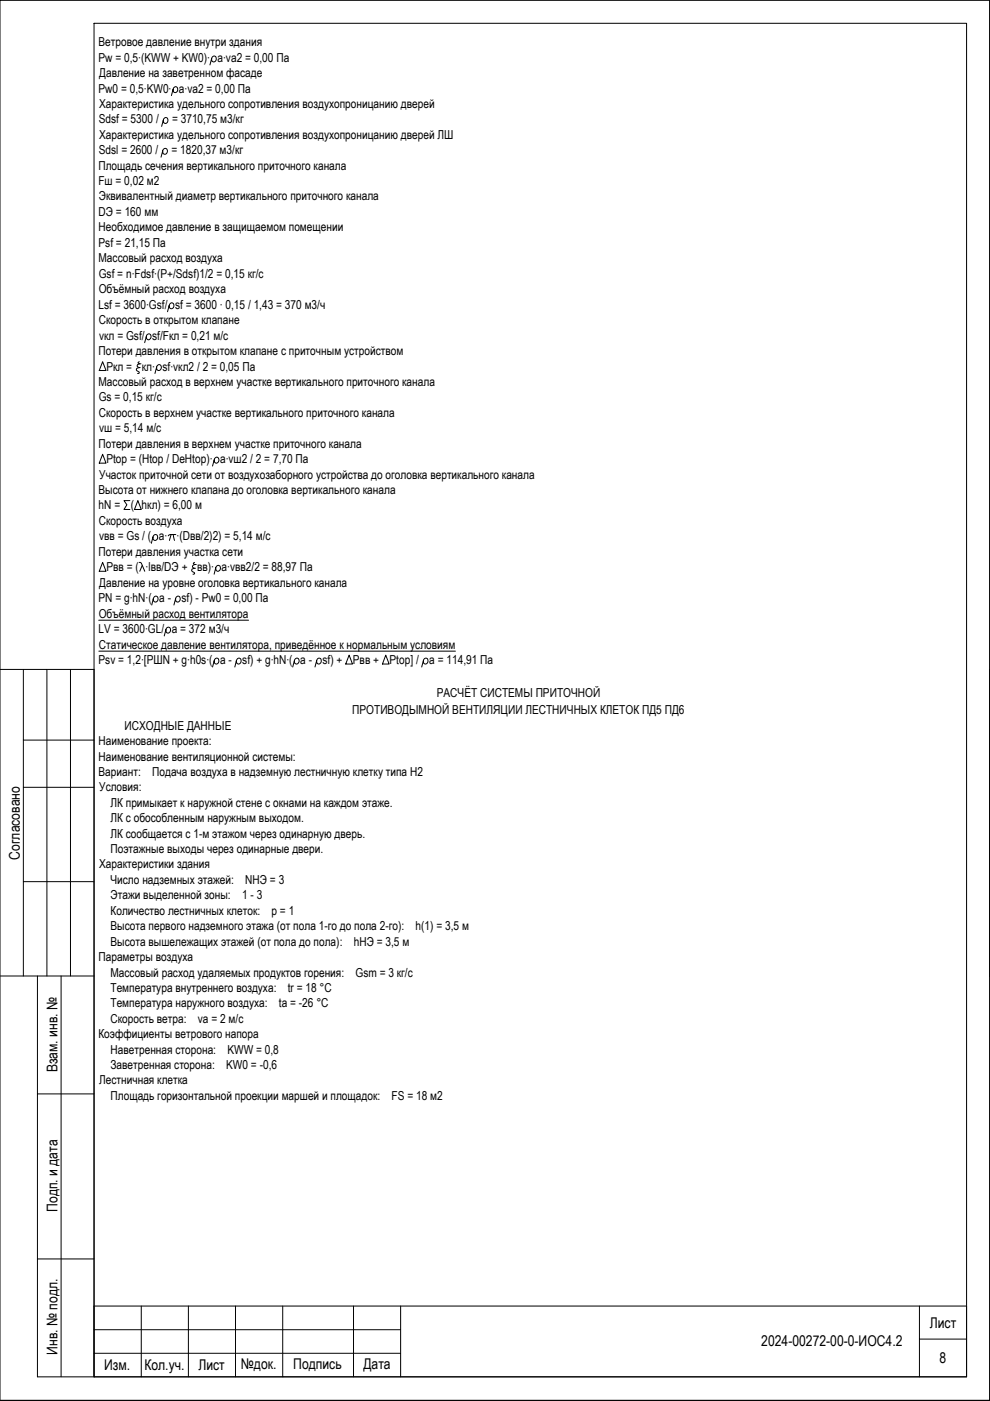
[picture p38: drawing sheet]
<svg xmlns="http://www.w3.org/2000/svg" width="210mm" height="297mm" viewBox="0 0 210 297" stroke-linecap="round" stroke-linejoin="round" font-family="sans-serif">
<defs><g id="words">
<g font-size="3.1">
<text x="4.2" y="182.2" transform="rotate(-90 4.2 182.2)">Согласовано</text>
<text x="12.2" y="227.4" transform="rotate(-90 12.2 227.4)">Взам. инв. №</text>
<text x="12.2" y="256.9" transform="rotate(-90 12.2 256.9)">Подп. и дата</text>
<text x="197.1" y="281.5">Лист</text>
<text x="12.2" y="287.2" transform="rotate(-90 12.2 287.2)">Инв. № подл.</text>
<text x="161.4" y="285.5">2024-00272-00-0-ИОС4.2</text>
<text x="22.1" y="290.5">Изм.</text>
<text x="30.6" y="290.5">Кол.уч.</text>
<text x="42.1" y="290.5">Лист</text>
<text x="51.1" y="290.3">№док.</text>
<text x="62.2" y="290.3">Подпись</text>
<text x="77" y="290.3">Дата</text>
<text x="199.2" y="289">8</text>
</g>
<g font-size="2.6">
<text x="20.9" y="9.8">Ветровое давление внутри здания</text>
<text x="20.9" y="13.1">Pw = 0,5∙(KWW + KW0)∙ a∙va2 = 0,00 Па</text>
<text x="21" y="16.4">Давление на заветренном фасаде</text>
<text x="20.9" y="19.6">Pw0 = 0,5∙KW0∙ a∙va2 = 0,00 Па</text>
<text x="21" y="22.9">Характеристика удельного сопротивления воздухопроницанию дверей</text>
<text x="21" y="26.2">Sdsf = 5300 /</text>
<text x="21" y="29.4">Характеристика удельного сопротивления воздухопроницанию дверей ЛШ</text>
<text x="36.5" y="26.2">= 3710,75 м3/кг</text>
<text x="20.9" y="35.9">Площадь сечения вертикального приточного канала</text>
<text x="21" y="32.7">Sdsl = 2600 /</text>
<text x="36.3" y="32.7">= 1820,37 м3/кг</text>
<text x="20.9" y="39.2">Fш = 0,02 м2</text>
<text x="20.9" y="45.8">DЭ = 160 мм</text>
<text x="21" y="42.5">Эквивалентный диаметр вертикального приточного канала</text>
<text x="20.9" y="49.1">Необходимое давление в защищаемом помещении</text>
<text x="20.9" y="52.4">Psf = 21,15 Па</text>
<text x="20.9" y="55.6">Массовый расход воздуха</text>
<text x="20.9" y="58.9">Gsf = n∙Fdsf∙(P+/Sdsf)1/2 = 0,15 кг/с</text>
<text x="20.9" y="65.5">Lsf = 3600∙Gsf/ sf = 3600 ∙ 0,15 / 1,43 = 370 м3/ч</text>
<text x="20.9" y="62.2">Объёмный расход воздуха</text>
<text x="21" y="68.7">Скорость в открытом клапане</text>
<text x="20.9" y="75.3">Потери давления в открытом клапане с приточным устройством</text>
<text x="21" y="72">vкл = Gsf/ sf/Fкл = 0,21 м/с</text>
<text x="20.9" y="81.8">Массовый расход в верхнем участке вертикального приточного канала</text>
<text x="22.6" y="78.6">Pкл =</text>
<text x="30.1" y="78.6">кл∙ sf∙vкл2 / 2 = 0,05 Па</text>
<text x="20.9" y="85.1">Gs = 0,15 кг/с</text>
<text x="21" y="88.4">Скорость в верхнем участке вертикального приточного канала</text>
<text x="20.9" y="94.9">Потери давления в верхнем участке приточного канала</text>
<text x="21" y="91.7">vш = 5,14 м/с</text>
<text x="21" y="101.5">Участок приточной сети от воздухозаборного устройства до оголовка вертикального канала</text>
<text x="22.6" y="98.2">Ptop = (Htop / DeHtop)∙ a∙vш2 / 2 = 7,70 Па</text>
<text x="20.9" y="104.7">Высота от нижнего клапана до оголовка вертикального канала</text>
<text x="20.9" y="108">hN =</text>
<text x="21" y="111.3">Скорость воздуха</text>
<text x="27.7" y="108">( hкл) = 6,00 м</text>
<text x="20.9" y="117.8">Потери давления участка сети</text>
<text x="21" y="114.6">vвв = Gs / ( a∙</text>
<text x="37.4" y="114.6">∙(Dвв/2)2) = 5,14 м/с</text>
<text x="21" y="124.4">Давление на уровне оголовка вертикального канала</text>
<text x="22.6" y="121.1">Pвв = ( ∙lвв/DЭ +</text>
<text x="41.8" y="121.1">вв)∙ a∙vвв2/2 = 88,97 Па</text>
<text x="20.9" y="127.6">PN = g∙hN∙( a -</text>
<text x="20.9" y="130.9">Объёмный расход вентилятора</text>
<text x="38.5" y="127.6">sf) - Pw0 = 0,00 Па</text>
<text x="20.9" y="134.2">LV = 3600∙GL/ a = 372 м3/ч</text>
<text x="21" y="137.5">Статическое давление вентилятора, приведённое к нормальным условиям</text>
<text x="20.9" y="140.8">Psv = 1,2∙[PШN + g∙h0s∙( a -</text>
<text x="51.4" y="140.8">sf) + g∙hN∙( a -</text>
<text x="68.4" y="140.8">sf) +</text>
<text x="74.8" y="140.8">Pвв +</text>
<text x="82.6" y="140.8">Ptop] /</text>
<text x="91" y="140.8">a = 114,91 Па</text>
<text x="92.6" y="147.8">РАСЧЁТ СИСТЕМЫ ПРИТОЧНОЙ</text>
<text x="26.4" y="154.8">ИСХОДНЫЕ ДАННЫЕ</text>
<text x="74.7" y="151.5">ПРОТИВОДЫМНОЙ ВЕНТИЛЯЦИИ ЛЕСТНИЧНЫХ КЛЕТОК ПД5 ПД6</text>
<text x="20.9" y="158">Наименование проекта:</text>
<text x="20.9" y="161.3">Наименование вентиляционной системы:</text>
<text x="20.9" y="164.5">Вариант:</text>
<text x="21" y="167.8">Условия:</text>
<text x="32.3" y="164.5">Подача воздуха в надземную лестничную клетку типа Н2</text>
<text x="23.4" y="171">ЛК примыкает к наружной стене с окнами на каждом этаже.</text>
<text x="23.4" y="174.3">ЛК с обособленным наружным выходом.</text>
<text x="23.4" y="177.6">ЛК сообщается с 1-м этажом через одинарную дверь.</text>
<text x="21" y="184.1">Характеристики здания</text>
<text x="23.4" y="180.9">Поэтажные выходы через одинарные двери.</text>
<text x="23.4" y="187.4">Число надземных этажей:</text>
<text x="23.4" y="190.7">Этажи выделенной зоны:</text>
<text x="51.3" y="190.7">1 - 3</text>
<text x="52" y="187.4">NНЭ = 3</text>
<text x="23.4" y="193.9">Количество лестничных клеток:</text>
<text x="23.4" y="197.2">Высота первого надземного этажа (от пола 1-го до пола 2-го):</text>
<text x="57.6" y="193.9">p = 1</text>
<text x="88.1" y="197.2">h(1) = 3,5 м</text>
<text x="20.9" y="203.8">Параметры воздуха</text>
<text x="23.4" y="200.5">Высота вышележащих этажей (от пола до пола):</text>
<text x="75" y="200.5">hНЭ = 3,5 м</text>
<text x="23.4" y="207">Массовый расход удаляемых продуктов горения:</text>
<text x="75.4" y="207">Gsm = 3 кг/с</text>
<text x="23.4" y="210.3">Температура внутреннего воздуха:</text>
<text x="23.4" y="213.6">Температура наружного воздуха:</text>
<text x="59.1" y="213.6">ta = -26 °C</text>
<text x="61" y="210.3">tr = 18 °C</text>
<text x="20.9" y="220.1">Коэффициенты ветрового напора</text>
<text x="23.4" y="216.9">Скорость ветра:</text>
<text x="42" y="216.9">va = 2 м/с</text>
<text x="23.4" y="223.4">Наветренная сторона:</text>
<text x="23.4" y="226.7">Заветренная сторона:</text>
<text x="48" y="226.7">KW0 = -0,6</text>
<text x="48.2" y="223.4">KWW = 0,8</text>
<text x="21" y="229.9">Лестничная клетка</text>
<text x="23.4" y="233.2">Площадь горизонтальной проекции маршей и площадок:</text>
<text x="83" y="233.2">FS = 18 м2</text>
</g>
</g></defs>
<g fill="none" stroke="#000" stroke-width=".21">
<path d="M19.9 4.9h185v287h-185zM36.7 18.9a.51 .51 0 0 0 .5 .7 .64 .64 0 0 0 .5-.6 .64 .64 0 0 0-.6-.6l-.3 .3-.5 1.6M44.9 12.4a.51 .51 0 0 0 .5 .7 .6 .6 0 0 0 .5-.7 .6 .6 0 0 0-.8-.4l-.1 .2-.5 1.6M209.9 .1v296.8h-209.9h209.9zM209.9 .1l.1 296.8zM34.5 32a.52 .52 0 0 0 .4 .7 .52 .52 0 0 0 .6-.5 .53 .53 0 0 0-.6-.7l-.3 .2-.5 1.6M34.6 25.4a.51 .51 0 0 0 .6 .8 .6 .6 0 0 0 .4-.7 .6 .6 0 0 0-.7-.5l-.2 .2-.4 1.6M21.8 76.7l.7 1.9h-1.5zM29.5 76.7l-.2 .2 .6 .2M29.5 77.9l-.5 .2-.1 .2v.2l.6 .4v.2l-.3 .1M29.6 77.1l-.4 .2-.1 .2a.53 .53 0 0 0 .6 .4M31 71.3a.52 .52 0 0 0 .4 .7 .52 .52 0 0 0 .6-.5 .53 .53 0 0 0-.5-.7l-.4 .2-.4 1.7"/>
<path d="M33.2 77.8a.51 .51 0 0 0 .5 .8 .6 .6 0 0 0 .5-.8 .6 .6 0 0 0-.7-.4l-.2 .2-.4 1.6M35.9 64.8a.53 .53 0 0 0 .5 .7 .59 .59 0 0 0 .5-.8 .59 .59 0 0 0-.7-.4l-.3 .5-.4 1.3M21.8 96.3l.7 1.9h-1.5zM45.4 97.5a.53 .53 0 0 0 .6 .7 .65 .65 0 0 0 .4-.7 .65 .65 0 0 0-.5-.6l-.4 .3-.4 1.6M21.8 119.2l.7 1.9h-1.5zM27.5 106.1h-1.2l.6 .9-.6 1h1.2M29.2 106.1l.8 1.9h-1.5zM29.5 119.2l.5 .2 .7 1.7M30.2 119.9l-.6 1.2M32.4 113.9a.55 .55 0 0 0 .6 .7 .55 .55 0 0 0 .4-.8l-.2-.4a.52 .52 0 0 0-.8 .5l-.3 1.3M36.3 113.3l-.4 1.3M36.7 113.3l.3 1.3"/>
<path d="M37.3 113.3h-1.2l-.4 .3M41.3 119.2l-.3 .3 .6 .2M41.4 119.7a.5 .5 0 0 0-.6 .5l.6 .3M20.9 131.5h31.8M21 138.1h75.6M32.5 126.9a.53 .53 0 0 0 .6 .7 .6 .6 0 0 0 .4-.7 .6 .6 0 0 0-.7-.4l-.3 .4-.3 1.4M35.2 133.5a.53 .53 0 0 0 .5 .7 .6 .6 0 0 0 .5-.7 .6 .6 0 0 0-.8-.4l-.6 1.7M37.2 126.9a.51 .51 0 0 0 .6 .7 .6 .6 0 0 0 .4-.7 .6 .6 0 0 0-.7-.4l-.2 .2-.4 1.6M41.3 120.5l-.6 .2-.1 .1 .2 .4 .5 .3v.2h-.4M45.7 120.4l.1 .5a.56 .56 0 0 0 .9-.3 .56 .56 0 0 0-.7-.6l-.3 .4-.3 1.3M74 138.9l.7 1.9h-1.4zM81.8 138.9l.7 1.9h-1.4z"/>
<path d="M0 141.9h19.9v150M5 141.9v65M5 156.9h14.9M9.9 141.9v65M14.9 141.9v65M45.4 140.1a.51 .51 0 0 0 .6 .7 .6 .6 0 0 0 .4-.7 .6 .6 0 0 0-.7-.5l-.2 .2-.4 1.6M50.1 140.1a.53 .53 0 0 0 .6 .7 .6 .6 0 0 0 .4-.7 .6 .6 0 0 0-.7-.5l-.3 .5-.3 1.3M62.4 140.1a.51 .51 0 0 0 .5 .7 .6 .6 0 0 0 .5-.7 .6 .6 0 0 0-.7-.5l-.2 .2-.4 1.6M67.1 140.1a.51 .51 0 0 0 .6 .7 .6 .6 0 0 0 .4-.7 .6 .6 0 0 0-.7-.5l-.6 1.8M89.8 140.1a.51 .51 0 0 0 .5 .7 .6 .6 0 0 0 .5-.7 .6 .6 0 0 0-.8-.5l-.6 1.8M210 141.9l-.1 65M5 166.9h14.9"/>
<path d="M5 186.9h14.9M0 206.9h19.9M7.9 206.9v85h197v-15h-185M13 206.9v85M209.9 206.9h.1M7.9 231.9h12M7.9 266.9h12M30 276.9v15M39.9 276.9v15M49.9 276.9v15M59.9 276.9v15M75 276.9v15"/>
<path d="M84.9 276.9v15M194.9 276.9v15M19.9 281.9h65M19.9 286.9h65M194.9 283.9h10"/>
</g>
<!-- layer: 0 -->
<path d="M210 .1h-210v296.9h210" fill="none" stroke="#000" stroke-width=".21"/>
<use href="#words"/>
</svg>
